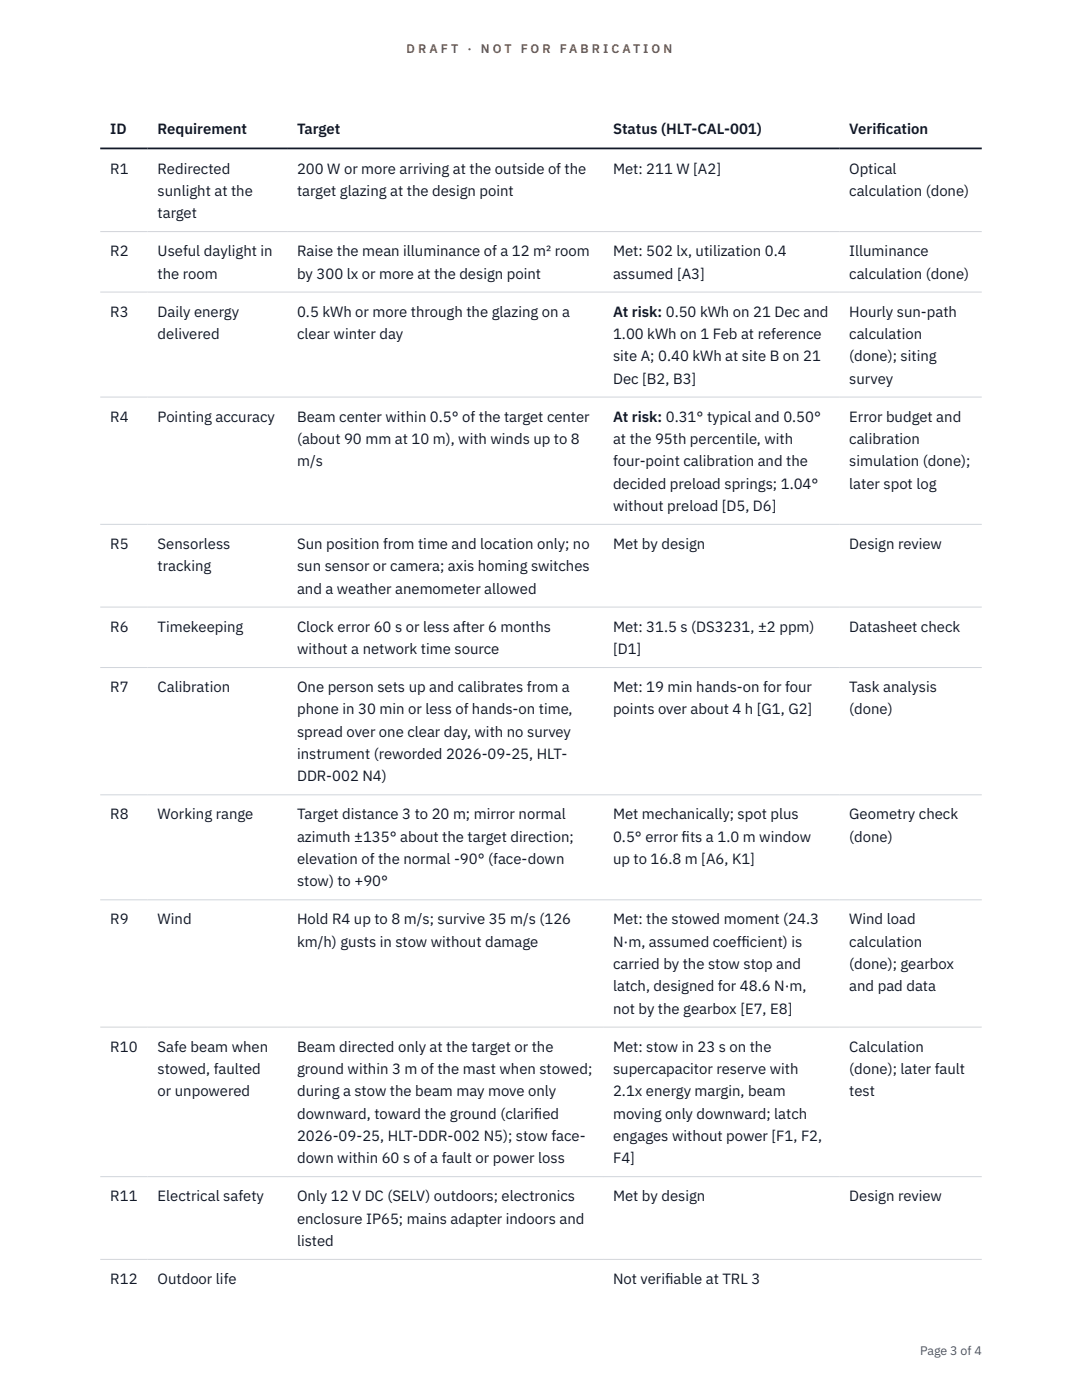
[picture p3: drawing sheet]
<svg xmlns="http://www.w3.org/2000/svg" width="216mm" height="279mm" viewBox="0 0 216 279" stroke-linecap="round" stroke-linejoin="round" font-family="sans-serif">
<defs><g id="words">
<g font-size="3" fill="#111827">
<text x="22" y="26.8">ID</text>
<text x="31.5" y="26.8">Requirement</text>
<text x="59.3" y="26.8">Target</text>
<text x="122.3" y="26.8">Status (HLT-CAL-001)</text>
<text x="169.5" y="26.8">Verif</text>
<text x="174.9" y="26.8">ication</text>
<text x="22" y="34.6">R1</text>
<text x="31.5" y="34.6">Redirected</text>
<text x="59.3" y="34.6">200 W or more arriving at the outside of the</text>
<text x="122.3" y="34.6">Met: 211 W [A2]</text>
<text x="169.5" y="34.6">Optical</text>
<text x="31.5" y="39.1">sunlight at the</text>
<text x="59.3" y="39.1">target glazing at the design point</text>
<text x="169.5" y="39.1">calculation (done)</text>
<text x="31.5" y="43.5">target</text>
<text x="22" y="51.1">R2</text>
<text x="31.5" y="51.1">Useful daylight in</text>
<text x="59.3" y="51.1">Raise the mean illuminance of a 12 m² room</text>
<text x="122.3" y="51.1">Met: 502 lx, utilization 0.4</text>
<text x="169.5" y="51.1">Illuminance</text>
<text x="31.5" y="55.6">the room</text>
<text x="59.3" y="55.6">by 300 lx or more at the design point</text>
<text x="122.3" y="55.6">assumed [A3]</text>
<text x="169.5" y="55.6">calculation (done)</text>
<text x="22" y="63.2">R3</text>
<text x="31.5" y="63.2">Daily energy</text>
<text x="59.3" y="63.2">0.5 kWh or more through the glazing on a</text>
<text x="122.3" y="63.2">At risk: 0.50 kWh on 21 Dec and</text>
<text x="169.5" y="63.2">Hourly sun-path</text>
<text x="31.5" y="67.7">delivered</text>
<text x="59.3" y="67.7">clear winter day</text>
<text x="122.3" y="67.7">1.00 kWh on 1 Feb at reference</text>
<text x="169.5" y="67.7">calculation</text>
<text x="122.3" y="72.1">site A; 0.40 kWh at site B on 21</text>
<text x="122.3" y="76.5">Dec [B2, B3]</text>
<text x="169.5" y="72.1">(done); siting</text>
<text x="169.5" y="76.5">survey</text>
<text x="22" y="84.2">R4</text>
<text x="31.5" y="84.2">Pointing accuracy</text>
<text x="59.3" y="84.2">Beam center within 0.5° of the target center</text>
<text x="59.3" y="88.6">(about 90 mm at 10 m), with winds up to 8</text>
<text x="122.3" y="84.2">At risk: 0.31° typical and 0.50°</text>
<text x="122.3" y="88.6">at the 95th percentile, with</text>
<text x="169.5" y="84.2">Error budget and</text>
<text x="169.5" y="88.6">calibration</text>
<text x="59.3" y="93.1">m/s</text>
<text x="122.3" y="93.1">four-point calibration and the</text>
<text x="169.5" y="93.1">simulation (done);</text>
<text x="122.3" y="97.5">decided preload springs; 1.04°</text>
<text x="122.3" y="101.9">without preload [D5, D6]</text>
<text x="169.5" y="97.5">later spot log</text>
<text x="22" y="109.6">R5</text>
<text x="31.5" y="109.6">Sensorless</text>
<text x="59.3" y="109.6">Sun position from time and location only; no</text>
<text x="122.3" y="109.6">Met by design</text>
<text x="169.5" y="109.6">Design review</text>
<text x="31.5" y="114">tracking</text>
<text x="59.3" y="114">sun sensor or camera; axis homing switches</text>
<text x="59.3" y="118.5">and a weather anemometer allowed</text>
<text x="22" y="126.1">R6</text>
<text x="31.5" y="126.1">Timekeeping</text>
<text x="59.3" y="126.1">Clock error 60 s or less after 6 months</text>
<text x="59.3" y="130.5">without a network time source</text>
<text x="122.3" y="126.1">Met: 31.5 s (DS3231, ±2 ppm)</text>
<text x="122.3" y="130.5">[D1]</text>
<text x="169.5" y="126.1">Datasheet check</text>
<text x="22" y="138.1">R7</text>
<text x="31.5" y="138.1">Calibration</text>
<text x="59.3" y="138.1">One person sets up and calibrates from a</text>
<text x="59.3" y="142.6">phone in 30 min or less of hands-on time,</text>
<text x="122.3" y="138.1">Met: 19 min hands-on for four</text>
<text x="122.3" y="142.6">points over about 4 h [G1, G2]</text>
<text x="169.5" y="138.1">Task analysis</text>
<text x="169.5" y="142.6">(done)</text>
<text x="59.3" y="147">spread over one clear day, with no survey</text>
<text x="59.3" y="151.5">instrument (reworded 2026-09-25, HLT-</text>
<text x="59.3" y="155.9">DDR-002 N4)</text>
<text x="22" y="163.5">R8</text>
<text x="31.5" y="163.5">Working range</text>
<text x="59.3" y="163.5">Target distance 3 to 20 m; mirror normal</text>
<text x="59.3" y="168">azimuth ±135° about the target direction;</text>
<text x="122.3" y="163.5">Met mechanically; spot plus</text>
<text x="122.3" y="168">0.5° error f</text>
<text x="136" y="168">its a 1.0 m window</text>
<text x="169.5" y="163.5">Geometry check</text>
<text x="169.5" y="168">(done)</text>
<text x="59.3" y="172.4">elevation of the normal -90° (face-down</text>
<text x="122.3" y="172.4">up to 16.8 m [A6, K1]</text>
<text x="59.3" y="176.9">stow) to +90°</text>
<text x="22" y="184.5">R9</text>
<text x="31.5" y="184.5">Wind</text>
<text x="59.3" y="184.5">Hold R4 up to 8 m/s; survive 35 m/s (126</text>
<text x="122.3" y="184.5">Met: the stowed moment (24.3</text>
<text x="169.5" y="184.5">Wind load</text>
<text x="59.3" y="188.9">km/h) gusts in stow without damage</text>
<text x="122.3" y="188.9">N·m, assumed coeff</text>
<text x="148" y="188.9">icient) is</text>
<text x="169.5" y="188.9">calculation</text>
<text x="122.3" y="193.4">carried by the stow stop and</text>
<text x="122.3" y="197.8">latch, designed for 48.6 N·m,</text>
<text x="169.5" y="193.4">(done); gearbox</text>
<text x="169.5" y="197.8">and pad data</text>
<text x="122.3" y="202.3">not by the gearbox [E7, E8]</text>
<text x="22" y="209.9">R10</text>
<text x="31.5" y="209.9">Safe beam when</text>
<text x="59.3" y="209.9">Beam directed only at the target or the</text>
<text x="122.3" y="209.9">Met: stow in 23 s on the</text>
<text x="169.5" y="209.9">Calculation</text>
<text x="31.5" y="214.3">stowed, faulted</text>
<text x="59.3" y="214.3">ground within 3 m of the mast when stowed;</text>
<text x="122.3" y="214.3">supercapacitor reserve with</text>
<text x="169.5" y="214.3">(done); later fault</text>
<text x="31.5" y="218.8">or unpowered</text>
<text x="59.3" y="218.8">during a stow the beam may move only</text>
<text x="122.3" y="218.8">2.1x energy margin, beam</text>
<text x="169.5" y="218.8">test</text>
<text x="59.3" y="223.2">downward, toward the ground (clarif</text>
<text x="59.3" y="227.7">2026-09-25, HLT-DDR-002 N5); stow face-</text>
<text x="106.5" y="223.2">ied</text>
<text x="122.3" y="223.2">moving only downward; latch</text>
<text x="122.3" y="227.7">engages without power [F1, F2,</text>
<text x="59.3" y="232.1">down within 60 s of a fault or power loss</text>
<text x="122.3" y="232.1">F4]</text>
<text x="22" y="239.8">R11</text>
<text x="31.5" y="239.8">Electrical safety</text>
<text x="59.3" y="239.8">Only 12 V DC (SELV) outdoors; electronics</text>
<text x="122.3" y="239.8">Met by design</text>
<text x="169.5" y="239.8">Design review</text>
<text x="59.3" y="244.2">enclosure IP65; mains adapter indoors and</text>
<text x="59.3" y="248.6">listed</text>
<text x="22" y="256.3">R12</text>
<text x="31.5" y="256.3">Outdoor life</text>
<text x="122.3" y="256.3">Not verif</text>
<text x="132.7" y="256.3">iable at TRL 3</text>
</g>
<g font-size="2.5" fill="#b45309">
<text x="81.1" y="10.5">D R A F T</text>
<text x="93.3" y="10.5">·</text>
<text x="95.9" y="10.5">N O T</text>
<text x="103.9" y="10.5">F O R</text>
<text x="111.7" y="10.5">F A B R I C A T I O N</text>
</g>
<text font-size="2.5" fill="#4b5563" x="183.6" y="270.3">Page 3 of 4</text>
</g></defs>
<path d="M20 46.2h175.9M20 58.3h175.9M20 79.2h175.9M20 104.6h175.9M20 121.2h175.9M20 133.2h175.9M20 158.6h175.9M20 179.6h175.9M20 205h175.9M20 234.8h175.9M20 251.3h175.9" fill="none" stroke="#d1d5db" stroke-width=".2"/>
<path d="M20 29.6h175.9" fill="none" stroke="#111827" stroke-width=".35"/>
<use href="#words"/>
</svg>
